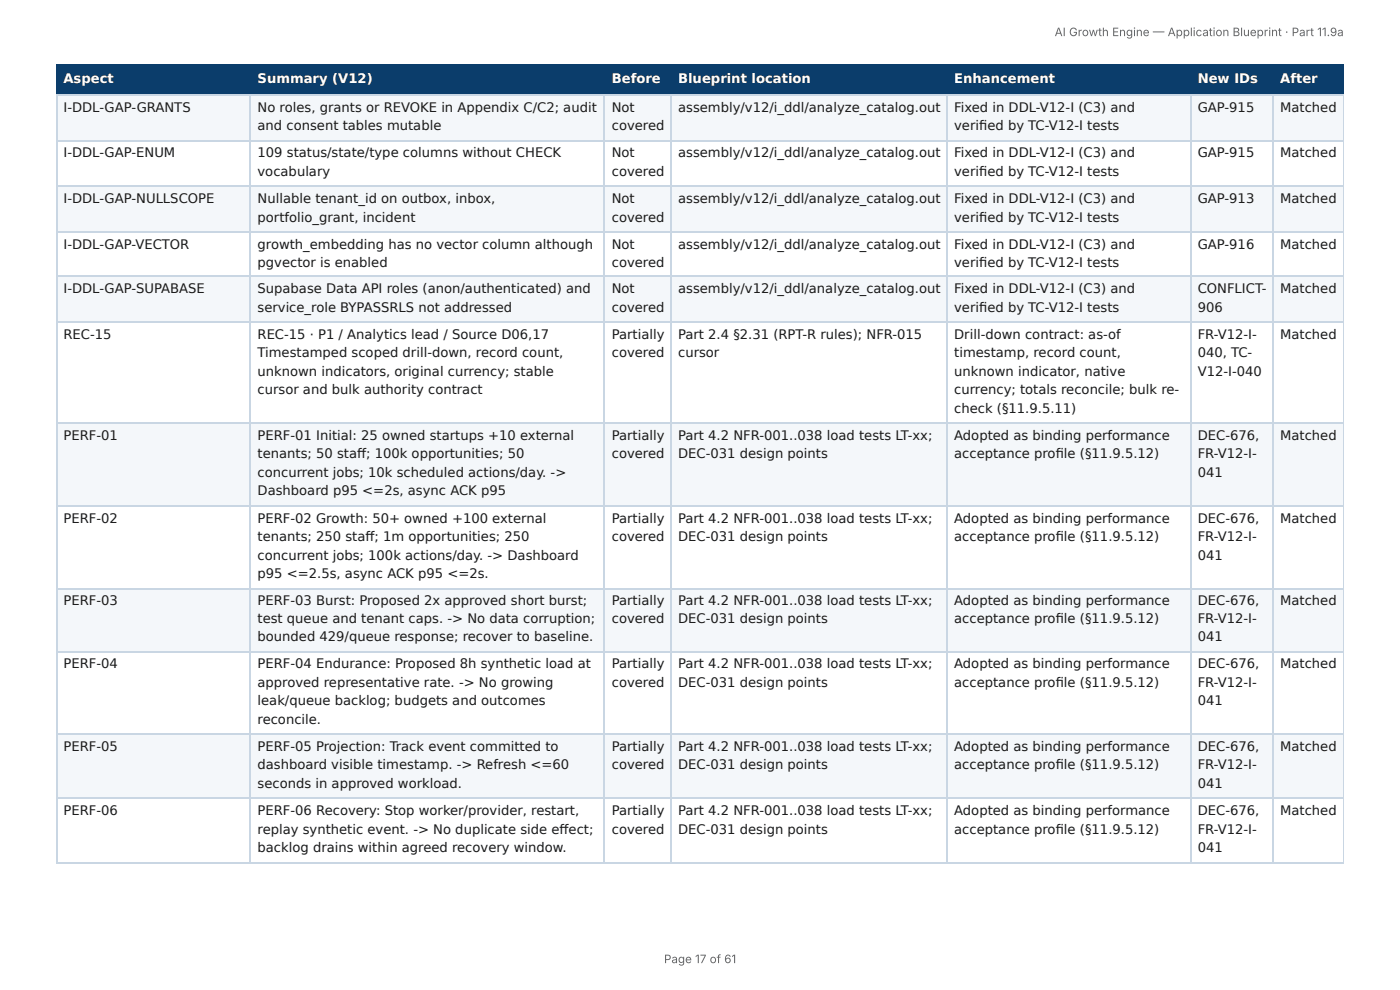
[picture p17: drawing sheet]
<svg xmlns="http://www.w3.org/2000/svg" width="297mm" height="210mm" viewBox="0 0 297 210" stroke-linecap="round" stroke-linejoin="round" font-family="sans-serif">
<defs><g id="words">
<g font-size="2.8" fill="#fff">
<text x="13.5" y="17.7">Aspect</text>
<text x="54.7" y="17.7">Summary (V12)</text>
<text x="129.9" y="17.7">Before</text>
<text x="144" y="17.7">Blueprint location</text>
<text x="202.7" y="17.7">Enhancement</text>
<text x="254.4" y="17.7">New IDs</text>
<text x="271.9" y="17.7">After</text>
</g>
<g font-size="2.8" fill="#1a1a1a">
<text x="13.5" y="23.7">I-DDL-GAP-GRANTS</text>
<text x="54.7" y="23.7">No roles, grants or REVOKE in Appendix C/C2; audit</text>
<text x="129.9" y="23.7">Not</text>
<text x="144" y="23.7">assembly/v12/i_ddl/analyze_catalog.out</text>
<text x="202.7" y="23.7">Fixed in DDL-V12-I (C3) and</text>
<text x="254.4" y="23.7">GAP-915</text>
<text x="271.9" y="23.7">Matched</text>
<text x="54.7" y="27.6">and consent tables mutable</text>
<text x="129.9" y="27.6">covered</text>
<text x="202.7" y="27.6">verifi ed by TC-V12-I tests</text>
<text x="13.5" y="33.4">I-DDL-GAP-ENUM</text>
<text x="54.7" y="33.4">109 status/state/type columns without CHECK</text>
<text x="129.9" y="33.4">Not</text>
<text x="144" y="33.4">assembly/v12/i_ddl/analyze_catalog.out</text>
<text x="202.7" y="33.4">Fixed in DDL-V12-I (C3) and</text>
<text x="254.4" y="33.4">GAP-915</text>
<text x="271.9" y="33.4">Matched</text>
<text x="54.7" y="37.3">vocabulary</text>
<text x="129.9" y="37.3">covered</text>
<text x="202.7" y="37.3">verifi ed by TC-V12-I tests</text>
<text x="13.5" y="43.1">I-DDL-GAP-NULLSCOPE</text>
<text x="54.7" y="43.1">Nullable tenant_id on outbox, inbox,</text>
<text x="54.7" y="47">portfolio_grant, incident</text>
<text x="129.9" y="43.1">Not</text>
<text x="129.9" y="47">covered</text>
<text x="144" y="43.1">assembly/v12/i_ddl/analyze_catalog.out</text>
<text x="202.7" y="43.1">Fixed in DDL-V12-I (C3) and</text>
<text x="202.7" y="47">verifi ed by TC-V12-I tests</text>
<text x="254.4" y="43.1">GAP-913</text>
<text x="271.9" y="43.1">Matched</text>
<text x="13.5" y="52.8">I-DDL-GAP-VECTOR</text>
<text x="54.7" y="52.8">growth_embedding has no vector column although</text>
<text x="129.9" y="52.8">Not</text>
<text x="144" y="52.8">assembly/v12/i_ddl/analyze_catalog.out</text>
<text x="202.7" y="52.8">Fixed in DDL-V12-I (C3) and</text>
<text x="254.4" y="52.8">GAP-916</text>
<text x="271.9" y="52.8">Matched</text>
<text x="54.7" y="56.7">pgvector is enabled</text>
<text x="129.9" y="56.7">covered</text>
<text x="202.7" y="56.7">verifi ed by TC-V12-I tests</text>
<text x="13.5" y="62.2">I-DDL-GAP-SUPABASE</text>
<text x="54.7" y="62.2">Supabase Data API roles (anon/authenticated) and</text>
<text x="129.9" y="62.2">Not</text>
<text x="144" y="62.2">assembly/v12/i_ddl/analyze_catalog.out</text>
<text x="202.7" y="62.2">Fixed in DDL-V12-I (C3) and</text>
<text x="254.4" y="62.2">CONFLICT-</text>
<text x="271.9" y="62.2">Matched</text>
<text x="13.5" y="71.9">REC-15</text>
<text x="54.7" y="66.2">service_role BYPASSRLS not addressed</text>
<text x="54.7" y="71.9">REC-15 · P1 / Analytics lead / Source D06,17</text>
<text x="129.9" y="66.2">covered</text>
<text x="129.9" y="71.9">Partially</text>
<text x="144" y="71.9">Part 2.4 §2.31 (RPT-R rules); NFR-015</text>
<text x="202.7" y="66.2">verifi ed by TC-V12-I tests</text>
<text x="202.7" y="71.9">Drill-down contract: as-of</text>
<text x="254.4" y="66.2">906</text>
<text x="254.4" y="71.9">FR-V12-I-</text>
<text x="271.9" y="71.9">Matched</text>
<text x="54.7" y="75.9">Timestamped scoped drill-down, record count,</text>
<text x="129.9" y="75.9">covered</text>
<text x="144" y="75.9">cursor</text>
<text x="202.7" y="75.9">timestamp, record count,</text>
<text x="254.4" y="75.9">040, TC-</text>
<text x="54.7" y="79.8">unknown indicators, original currency; stable</text>
<text x="54.7" y="83.7">cursor and bulk authority contract</text>
<text x="202.7" y="79.8">unknown indicator, native</text>
<text x="202.7" y="83.7">currency; totals reconcile; bulk re-</text>
<text x="254.4" y="79.8">V12-I-040</text>
<text x="202.7" y="87.7">check (§11.9.5.11)</text>
<text x="13.5" y="93.4">PERF-01</text>
<text x="54.7" y="93.4">PERF-01 Initial: 25 owned startups +10 external</text>
<text x="129.9" y="93.4">Partially</text>
<text x="144" y="93.4">Part 4.2 NFR-001..038 load tests LT-xx;</text>
<text x="202.7" y="93.4">Adopted as binding performance</text>
<text x="254.4" y="93.4">DEC-676,</text>
<text x="271.9" y="93.4">Matched</text>
<text x="54.7" y="97.4">tenants; 50 staff ; 100k opportunities; 50</text>
<text x="54.7" y="101.3">concurrent jobs; 10k scheduled actions/day. -&gt;</text>
<text x="129.9" y="97.4">covered</text>
<text x="144" y="97.4">DEC-031 design points</text>
<text x="202.7" y="97.4">acceptance profi le (§11.9.5.12)</text>
<text x="254.4" y="97.4">FR-V12-I-</text>
<text x="254.4" y="101.3">041</text>
<text x="54.7" y="105.2">Dashboard p95 &lt;=2s, async ACK p95</text>
<text x="13.5" y="111">PERF-02</text>
<text x="54.7" y="111">PERF-02 Growth: 50+ owned +100 external</text>
<text x="129.9" y="111">Partially</text>
<text x="144" y="111">Part 4.2 NFR-001..038 load tests LT-xx;</text>
<text x="202.7" y="111">Adopted as binding performance</text>
<text x="254.4" y="111">DEC-676,</text>
<text x="271.9" y="111">Matched</text>
<text x="54.7" y="114.9">tenants; 250 staff ; 1m opportunities; 250</text>
<text x="54.7" y="118.8">concurrent jobs; 100k actions/day. -&gt; Dashboard</text>
<text x="129.9" y="114.9">covered</text>
<text x="144" y="114.9">DEC-031 design points</text>
<text x="202.7" y="114.9">acceptance profi le (§11.9.5.12)</text>
<text x="254.4" y="114.9">FR-V12-I-</text>
<text x="254.4" y="118.8">041</text>
<text x="54.7" y="122.8">p95 &lt;=2.5s, async ACK p95 &lt;=2s.</text>
<text x="13.5" y="128.5">PERF-03</text>
<text x="54.7" y="128.5">PERF-03 Burst: Proposed 2x approved short burst;</text>
<text x="129.9" y="128.5">Partially</text>
<text x="144" y="128.5">Part 4.2 NFR-001..038 load tests LT-xx;</text>
<text x="202.7" y="128.5">Adopted as binding performance</text>
<text x="254.4" y="128.5">DEC-676,</text>
<text x="271.9" y="128.5">Matched</text>
<text x="54.7" y="132.2">test queue and tenant caps. -&gt; No data corruption;</text>
<text x="54.7" y="136.1">bounded 429/queue response; recover to baseline.</text>
<text x="129.9" y="132.2">covered</text>
<text x="144" y="132.2">DEC-031 design points</text>
<text x="202.7" y="132.2">acceptance profi le (§11.9.5.12)</text>
<text x="254.4" y="132.2">FR-V12-I-</text>
<text x="254.4" y="136.1">041</text>
<text x="13.5" y="141.9">PERF-04</text>
<text x="54.7" y="141.9">PERF-04 Endurance: Proposed 8h synthetic load at</text>
<text x="129.9" y="141.9">Partially</text>
<text x="144" y="141.9">Part 4.2 NFR-001..038 load tests LT-xx;</text>
<text x="202.7" y="141.9">Adopted as binding performance</text>
<text x="254.4" y="141.9">DEC-676,</text>
<text x="271.9" y="141.9">Matched</text>
<text x="54.7" y="145.8">approved representative rate. -&gt; No growing</text>
<text x="54.7" y="149.8">leak/queue backlog; budgets and outcomes</text>
<text x="129.9" y="145.8">covered</text>
<text x="144" y="145.8">DEC-031 design points</text>
<text x="202.7" y="145.8">acceptance profi le (§11.9.5.12)</text>
<text x="254.4" y="145.8">FR-V12-I-</text>
<text x="254.4" y="149.8">041</text>
<text x="54.7" y="153.7">reconcile.</text>
<text x="13.5" y="159.5">PERF-05</text>
<text x="54.7" y="159.5">PERF-05 Projection: Track event committed to</text>
<text x="129.9" y="159.5">Partially</text>
<text x="144" y="159.5">Part 4.2 NFR-001..038 load tests LT-xx;</text>
<text x="202.7" y="159.5">Adopted as binding performance</text>
<text x="254.4" y="159.5">DEC-676,</text>
<text x="271.9" y="159.5">Matched</text>
<text x="54.7" y="163.4">dashboard visible timestamp. -&gt; Refresh &lt;=60</text>
<text x="54.7" y="167.3">seconds in approved workload.</text>
<text x="129.9" y="163.4">covered</text>
<text x="144" y="163.4">DEC-031 design points</text>
<text x="202.7" y="163.4">acceptance profi le (§11.9.5.12)</text>
<text x="254.4" y="163.4">FR-V12-I-</text>
<text x="254.4" y="167.3">041</text>
<text x="13.5" y="173.1">PERF-06</text>
<text x="54.7" y="173.1">PERF-06 Recovery: Stop worker/provider, restart,</text>
<text x="129.9" y="173.1">Partially</text>
<text x="144" y="173.1">Part 4.2 NFR-001..038 load tests LT-xx;</text>
<text x="202.7" y="173.1">Adopted as binding performance</text>
<text x="254.4" y="173.1">DEC-676,</text>
<text x="271.9" y="173.1">Matched</text>
<text x="54.7" y="177">replay synthetic event. -&gt; No duplicate side eff ect;</text>
<text x="129.9" y="177">covered</text>
<text x="144" y="177">DEC-031 design points</text>
<text x="202.7" y="177">acceptance profi le (§11.9.5.12)</text>
<text x="254.4" y="177">FR-V12-I-</text>
<text x="54.7" y="180.9">backlog drains within agreed recovery window.</text>
<text x="254.4" y="180.9">041</text>
</g>
<g font-size="2.5" fill="#666">
<text x="224" y="7.7">AI Growth Engine — Application Blueprint · Part 11.9a</text>
<text x="141" y="204.5">Page 17 of 61</text>
</g>
</g></defs>
<g fill="#0b3d6b">
<path d="M12.2 14h41.1v6h-41.1z"/>
<path d="M53.3 14h75.2v6h-75.2z"/>
<path d="M128.5 14h14.2v6h-14.2z"/>
<path d="M142.7 14h58.4v6h-58.4z"/>
<path d="M201.1 14h51.9v6h-51.9z"/>
<path d="M253 14h17.5v6h-17.5z"/>
<path d="M270.5 14h14.9v6h-14.9z"/>
</g>
<g fill="#f4f7fa">
<path d="M12.2 20h41.1v9.7h-41.1z"/>
<path d="M53.3 20h75.2v9.7h-75.2z"/>
<path d="M128.5 20h14.2v9.7h-14.2z"/>
<path d="M142.7 20h58.4v9.7h-58.4z"/>
<path d="M201.1 20h51.9v9.7h-51.9z"/>
<path d="M253 20h17.5v9.7h-17.5z"/>
<path d="M270.5 20h14.9v9.7h-14.9z"/>
<path d="M12.2 39.4h41.1v9.7h-41.1z"/>
<path d="M53.3 39.4h75.2v9.7h-75.2z"/>
<path d="M128.5 39.4h14.2v9.7h-14.2z"/>
<path d="M142.7 39.4h58.4v9.7h-58.4z"/>
<path d="M201.1 39.4h51.9v9.7h-51.9z"/>
<path d="M253 39.4h17.5v9.7h-17.5z"/>
<path d="M270.5 39.4h14.9v9.7h-14.9z"/>
<path d="M12.2 58.8h41.1v9.7h-41.1z"/>
<path d="M53.3 58.8h75.2v9.7h-75.2z"/>
<path d="M128.5 58.8h14.2v9.7h-14.2z"/>
<path d="M142.7 58.8h58.4v9.7h-58.4z"/>
<path d="M201.1 58.8h51.9v9.7h-51.9z"/>
<path d="M253 58.8h17.5v9.7h-17.5z"/>
<path d="M270.5 58.8h14.9v9.7h-14.9z"/>
<path d="M12.2 90h41.1v17.3h-41.1z"/>
<path d="M53.3 90h75.2v17.3h-75.2z"/>
<path d="M128.5 90h14.2v17.3h-14.2z"/>
<path d="M142.7 90h58.4v17.3h-58.4z"/>
<path d="M201.1 90h51.9v17.3h-51.9z"/>
<path d="M253 90h17.5v17.3h-17.5z"/>
<path d="M270.5 90h14.9v17.3h-14.9z"/>
<path d="M12.2 124.9h41.1v13.6h-41.1z"/>
<path d="M53.3 124.9h75.2v13.6h-75.2z"/>
<path d="M128.5 124.9h14.2v13.6h-14.2z"/>
<path d="M142.7 124.9h58.4v13.6h-58.4z"/>
<path d="M201.1 124.9h51.9v13.6h-51.9z"/>
<path d="M253 124.9h17.5v13.6h-17.5z"/>
<path d="M270.5 124.9h14.9v13.6h-14.9z"/>
<path d="M12.2 156.1h41.1v13.3h-41.1z"/>
<path d="M53.3 156.1h75.2v13.3h-75.2z"/>
<path d="M128.5 156.1h14.2v13.3h-14.2z"/>
<path d="M142.7 156.1h58.4v13.3h-58.4z"/>
<path d="M201.1 156.1h51.9v13.3h-51.9z"/>
<path d="M253 156.1h17.5v13.3h-17.5z"/>
<path d="M270.5 156.1h14.9v13.3h-14.9z"/>
</g>
<path d="M11.9 13.9h273.5M12 13.8v6.5M53.2 13.8v6.5M128.4 13.8v6.5M142.5 13.8v6.5M201.2 13.8v6.5M252.9 13.8v6.5M270.4 13.8v6.5M11.9 20.2h273.5" fill="none" stroke="#0b3d6b" stroke-width=".26"/>
<path d="M285.3 13.8v6.5" fill="none" stroke="#0b3d6b" stroke-width=".21"/>
<g fill="none" stroke="#c9d6e3" stroke-width=".26">
<path d="M11.9 20.2h273.5M11.9 29.9h273.5M11.9 39.6h273.5M12 20.3v162.7M53.2 20.3v162.7M128.4 20.3v162.7M142.5 20.3v162.7M201.2 20.3v162.7M252.9 20.3v162.7M270.4 20.3v162.7M11.9 49.3h273.5M11.9 58.7h273.5"/>
<path d="M11.9 68.4h273.5M11.9 89.9h273.5M11.9 107.4h273.5M11.9 125h273.5M11.9 138.4h273.5M11.9 155.9h273.5M11.9 169.5h273.5M11.9 183.2h273.5"/>
</g>
<path d="M285.3 20.3v162.7" fill="none" stroke="#c9d6e3" stroke-width=".21"/>
<use href="#words"/>
</svg>
